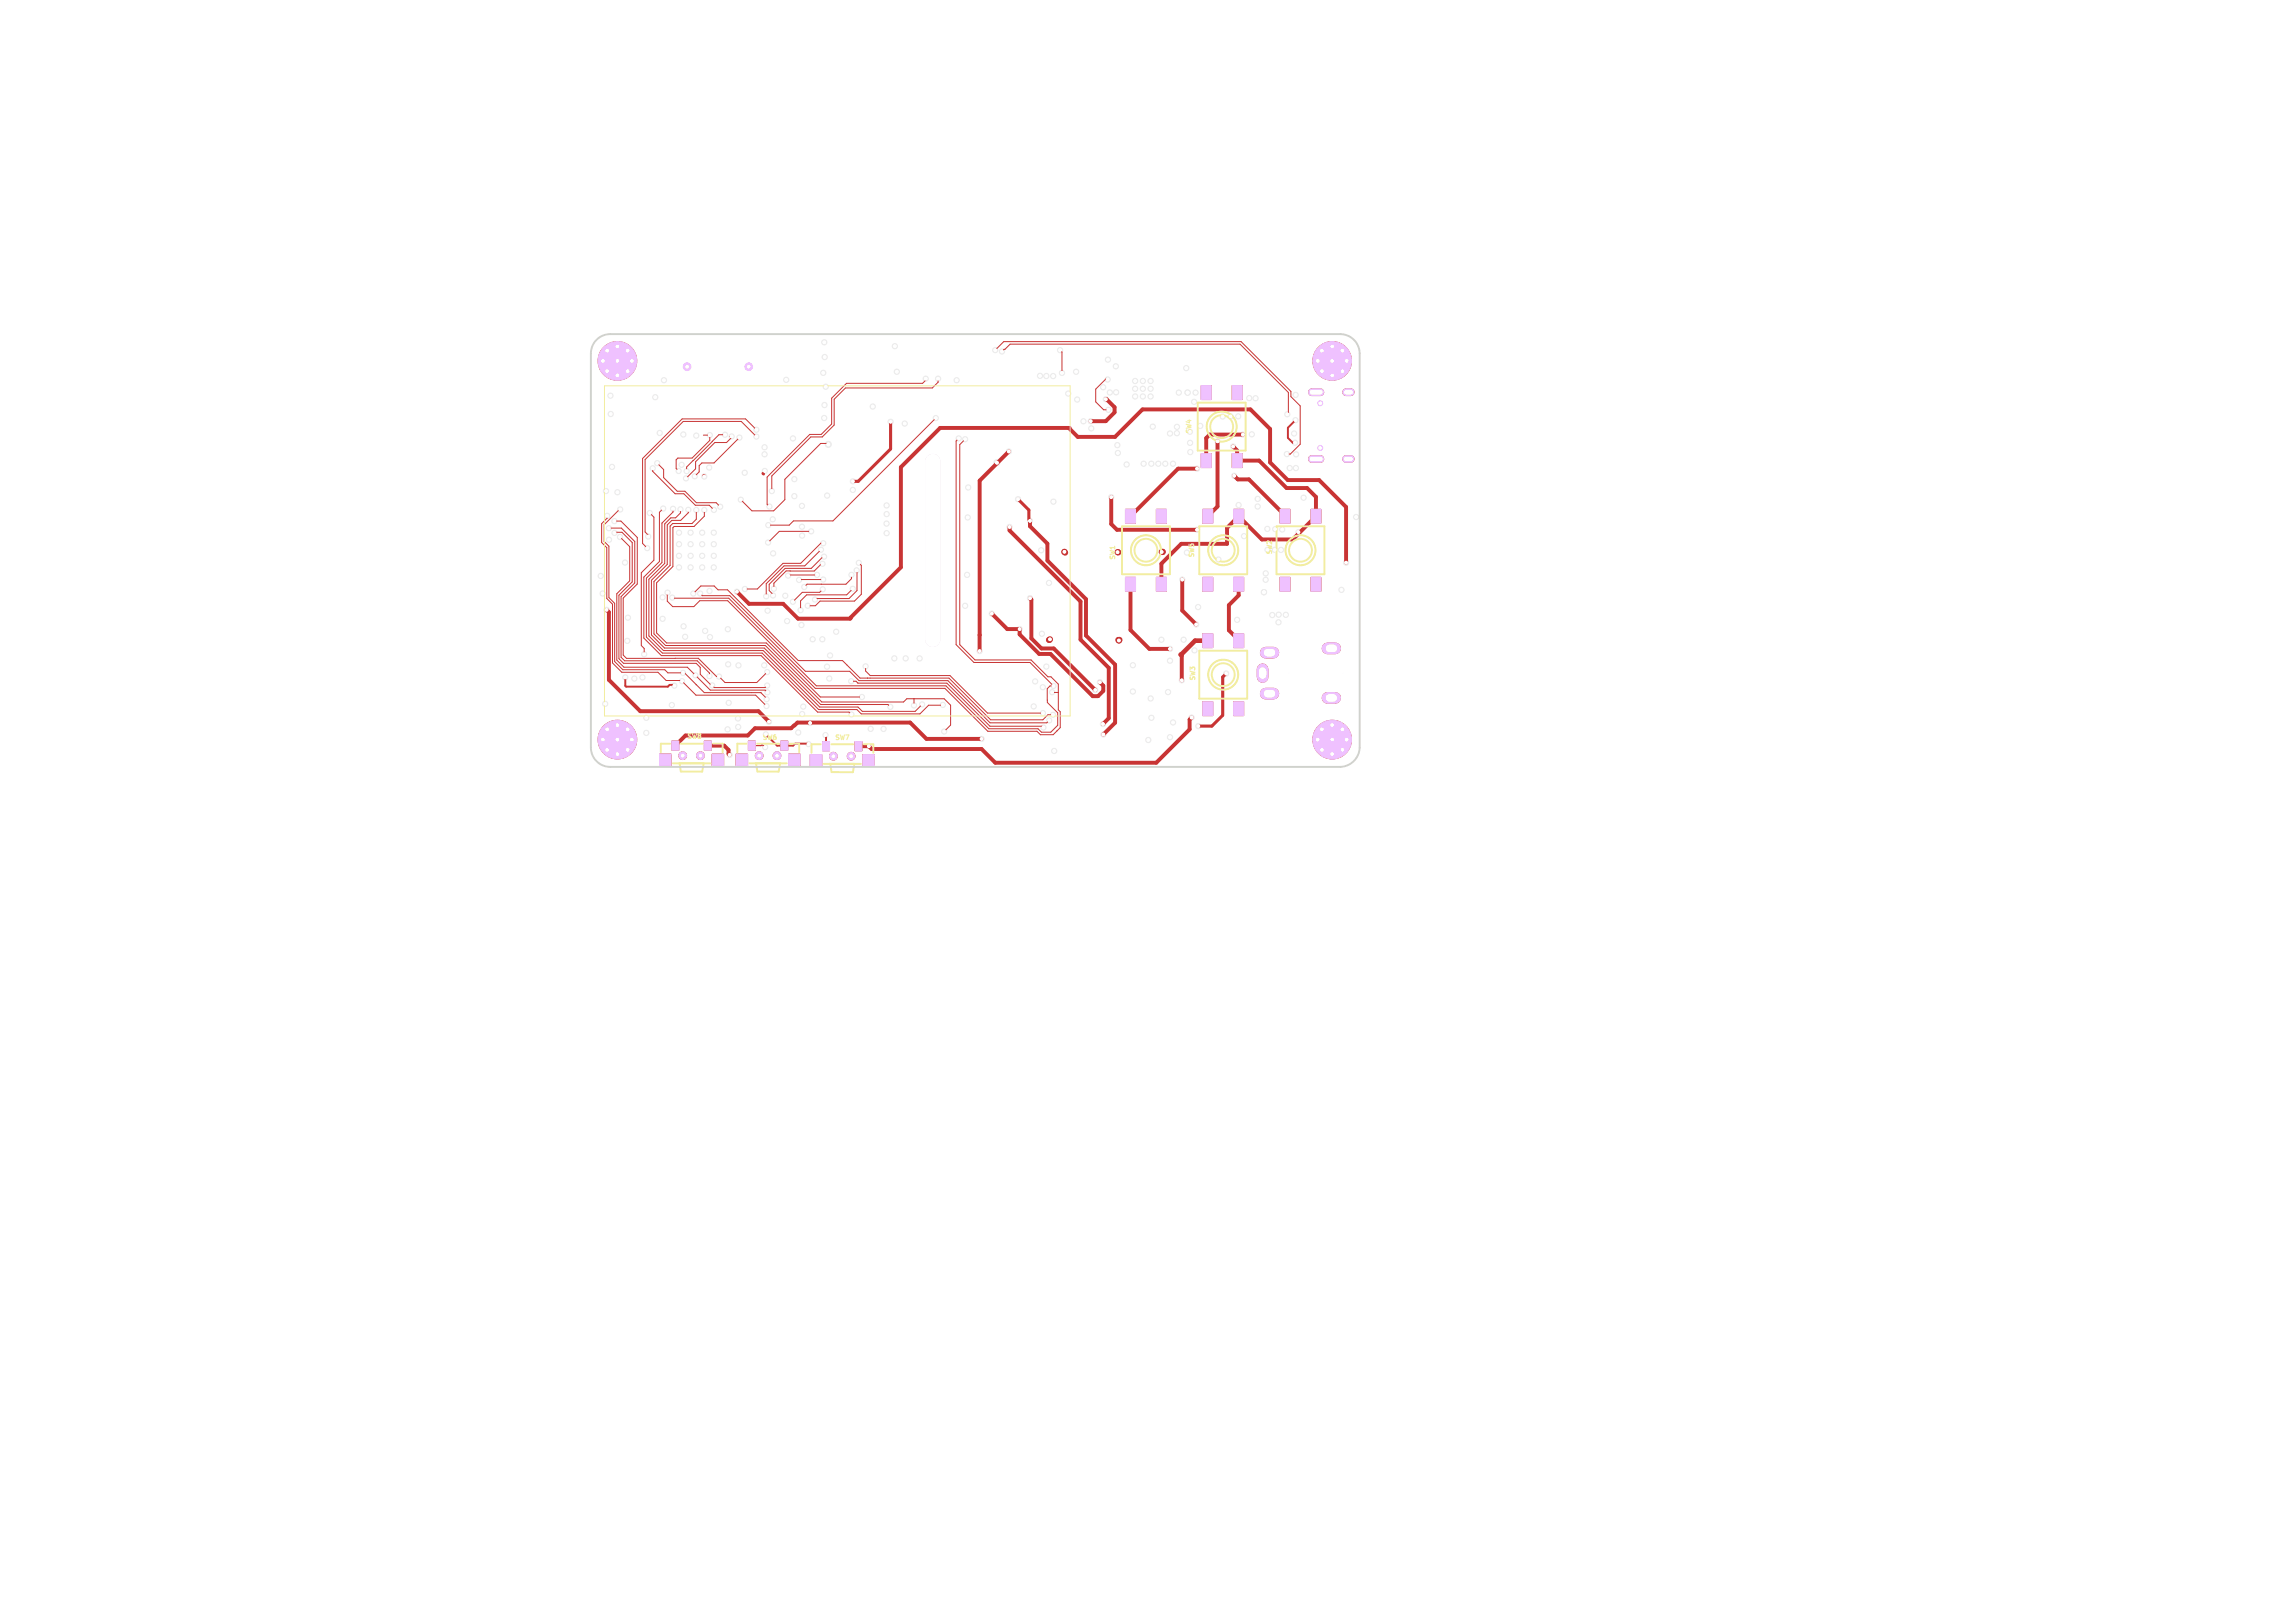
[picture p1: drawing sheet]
<svg xmlns="http://www.w3.org/2000/svg" width="297mm" height="210mm" viewBox="0 0 297 210" stroke-linecap="round" stroke-linejoin="round" font-family="sans-serif">
<defs><g id="words">
<g font-size=".8" fill="#fff">
<text x="154.3" y="56.2" transform="rotate(-90 154.3 56.2)">SW4</text>
<text x="164.8" y="71.8" transform="rotate(-90 164.8 71.8)">SW2</text>
</g>
<g font-size=".8" fill="#f2eda1">
<text x="144.5" y="72.5" transform="rotate(-90 144.5 72.5)">SW1</text>
<text x="154.7" y="72.2" transform="rotate(-90 154.7 72.2)">SW5</text>
<text x="154.8" y="88.2" transform="rotate(-90 154.8 88.2)">SW3</text>
<text x="88.8" y="95.8">SW8</text>
<text x="98.6" y="95.9">SW6</text>
<text x="108" y="95.9">SW7</text>
</g>
</g></defs>
<g fill="#c83434" stroke="#c83434" stroke-width=".13">
<path d="M110.7 96h.8v1.2h-.8z"/>
<path d="M106.4 96h1v1.2h-1z"/>
<path d="M111.7 97.6h1.4v1.5h-1.4z"/>
<path d="M104.8 97.6h1.6v1.5h-1.6z"/>
<path d="M145.6 74.7h1.3v1.8h-1.3z"/>
<path d="M145.6 65.9h1.3v1.8h-1.3z"/>
<path d="M149.6 74.7h1.3v1.8h-1.3z"/>
<path d="M149.6 65.9h1.3v1.8h-1.3z"/>
<path d="M101.1 95.9h.9v1.2h-.9z"/>
<path d="M96.8 95.9h1v1.2h-1z"/>
<path d="M102.1 97.6h1.4v1.5h-1.4z"/>
<path d="M95.2 97.6h1.6v1.5h-1.6z"/>
<path d="M155.6 90.8h1.3v1.8h-1.3z"/>
<path d="M155.6 82h1.3v1.8h-1.3z"/>
<path d="M159.6 90.8h1.3v1.8h-1.3z"/>
<path d="M159.6 82h1.3v1.8h-1.3z"/>
<path d="M165.6 74.7h1.3v1.8h-1.3z"/>
<path d="M165.6 65.9h1.3v1.8h-1.3z"/>
<path d="M169.6 74.7h1.3v1.8h-1.3z"/>
<path d="M169.6 65.9h1.3v1.8h-1.3z"/>
<path d="M91.1 95.9h1v1.2h-1z"/>
<path d="M87 95.9h.8v1.2h-.8z"/>
<path d="M92.1 97.6h1.6v1.5h-1.6z"/>
<path d="M85.4 97.6h1.4v1.5h-1.4z"/>
<path d="M155.5 58.7h1.3v1.8h-1.3z"/>
<path d="M155.5 49.9h1.3v1.8h-1.3z"/>
<path d="M159.5 58.7h1.2v1.8h-1.2z"/>
<path d="M159.5 49.9h1.2v1.8h-1.2z"/>
<path d="M155.6 74.7h1.3v1.8h-1.3z"/>
<path d="M155.6 65.9h1.3v1.8h-1.3z"/>
<path d="M159.6 74.7h1.3v1.8h-1.3z"/>
<path d="M159.6 65.9h1.3v1.8h-1.3z"/>
<circle cx="110.1" cy="97.9" r=".5"/>
<circle cx="107.8" cy="97.9" r=".5"/>
<circle cx="100.6" cy="97.8" r=".5"/>
<circle cx="98.3" cy="97.8" r=".5"/>
<circle cx="170.5" cy="46.7" r=".4"/>
<circle cx="171.1" cy="45.4" r=".4"/>
<circle cx="171.1" cy="48" r=".4"/>
<circle cx="172.4" cy="44.8" r=".4"/>
<circle cx="172.4" cy="46.7" r="2.5"/>
<circle cx="172.4" cy="48.6" r=".4"/>
<circle cx="173.7" cy="45.4" r=".4"/>
<circle cx="173.7" cy="48" r=".4"/>
<circle cx="174.3" cy="46.7" r=".4"/>
<circle cx="78" cy="46.7" r=".4"/>
<circle cx="78.6" cy="45.4" r=".4"/>
<circle cx="78.6" cy="48" r=".4"/>
<circle cx="79.9" cy="44.8" r=".4"/>
<circle cx="79.9" cy="46.7" r="2.5"/>
<circle cx="79.9" cy="48.6" r=".4"/>
<circle cx="81.2" cy="45.4" r=".4"/>
<circle cx="81.2" cy="48" r=".4"/>
<circle cx="81.8" cy="46.7" r=".4"/>
<circle cx="78" cy="95.7" r=".4"/>
<circle cx="78.6" cy="94.4" r=".4"/>
<circle cx="78.6" cy="97" r=".4"/>
<circle cx="79.9" cy="93.8" r=".4"/>
<circle cx="79.9" cy="95.7" r="2.5"/>
<circle cx="79.9" cy="97.6" r=".4"/>
<circle cx="81.2" cy="94.4" r=".4"/>
<circle cx="81.2" cy="97" r=".4"/>
<circle cx="81.8" cy="95.7" r=".4"/>
<circle cx="90.6" cy="97.8" r=".5"/>
<circle cx="88.3" cy="97.8" r=".5"/>
<circle cx="170.5" cy="95.7" r=".4"/>
<circle cx="171.1" cy="94.4" r=".4"/>
<circle cx="171.1" cy="97" r=".4"/>
<circle cx="172.4" cy="93.8" r=".4"/>
<circle cx="172.4" cy="95.7" r="2.5"/>
<circle cx="172.4" cy="97.6" r=".4"/>
<circle cx="173.7" cy="94.4" r=".4"/>
<circle cx="173.7" cy="97" r=".4"/>
<circle cx="174.3" cy="95.7" r=".4"/>
</g>
<path d="M163.4 86.6v1M163.8 84.4h1M163.8 89.7h1M171.8 90.3h1M171.8 83.9h1" fill="none" stroke="#c83434" stroke-width="1.5"/>
<path d="M169.8 50.7h1.1M169.8 59.4h1.1M174.2 50.7h.6M174.2 59.4h.6" fill="none" stroke="#c83434" stroke-width="1"/>
<g fill="#ececec" stroke="#ececec" stroke-width=".13">
<circle cx="134" cy="88.2" r=".34"/>
<circle cx="107" cy="64.1" r=".34"/>
<circle cx="94.3" cy="90.9" r=".34"/>
<circle cx="84.8" cy="51.4" r=".34"/>
<circle cx="154.7" cy="50.8" r=".34"/>
<circle cx="83.6" cy="92.9" r=".34"/>
<circle cx="152.6" cy="50.8" r=".34"/>
<circle cx="103.7" cy="80.9" r=".34"/>
<circle cx="139.3" cy="48.1" r=".34"/>
<circle cx="102.8" cy="64.2" r=".34"/>
<circle cx="112.9" cy="52.6" r=".34"/>
<circle cx="94.2" cy="81.4" r=".34"/>
<circle cx="91.8" cy="60.5" r=".34"/>
<circle cx="96.4" cy="61.2" r=".34"/>
<circle cx="101.9" cy="80.4" r=".34"/>
<circle cx="119" cy="85.2" r=".34"/>
<circle cx="153.7" cy="50.8" r=".34"/>
<circle cx="115.7" cy="85.2" r=".34"/>
<circle cx="110.4" cy="63.4" r=".34"/>
<circle cx="88.5" cy="81" r=".34"/>
<circle cx="79.9" cy="63.7" r=".34"/>
<circle cx="136.4" cy="97.2" r=".34"/>
<circle cx="154.5" cy="52" r=".34"/>
<circle cx="103.8" cy="92.4" r=".34"/>
<circle cx="151.8" cy="93.5" r=".34"/>
<circle cx="87.9" cy="70.4" r=".34"/>
<circle cx="117.1" cy="54.8" r=".34"/>
<circle cx="90.9" cy="68.9" r=".34"/>
<circle cx="95.5" cy="94.1" r=".34"/>
<circle cx="98.9" cy="58.8" r=".34"/>
<circle cx="103.3" cy="94.8" r=".34"/>
<circle cx="79" cy="53.6" r=".34"/>
<circle cx="79.2" cy="60.4" r=".34"/>
<circle cx="148.9" cy="49.3" r=".34"/>
<circle cx="164" cy="71.1" r=".34"/>
<circle cx="83.6" cy="94.8" r=".34"/>
<circle cx="78.8" cy="69.8" r=".34"/>
<circle cx="81.2" cy="82.9" r=".34"/>
<circle cx="88.2" cy="60.1" r=".34"/>
<circle cx="163.6" cy="76.6" r=".34"/>
<circle cx="148.9" cy="50.3" r=".34"/>
<circle cx="94.2" cy="94.4" r=".34"/>
<circle cx="167.7" cy="58.8" r=".34"/>
<circle cx="114.7" cy="69" r=".34"/>
<circle cx="135" cy="88.9" r=".34"/>
<circle cx="90.9" cy="73.4" r=".34"/>
<circle cx="151.4" cy="85.5" r=".34"/>
<circle cx="154" cy="57.3" r=".34"/>
<circle cx="98.9" cy="57.9" r=".34"/>
<circle cx="138.2" cy="50.9" r=".34"/>
<circle cx="173.6" cy="76.3" r=".34"/>
<circle cx="83.1" cy="87.7" r=".34"/>
<circle cx="175.5" cy="66.9" r=".34"/>
<circle cx="106.7" cy="44.3" r=".34"/>
<circle cx="114.7" cy="66.5" r=".34"/>
<circle cx="150.8" cy="60" r=".34"/>
<circle cx="78" cy="76.8" r=".34"/>
<circle cx="137.8" cy="71.4" r=".34"/>
<circle cx="112.7" cy="94.3" r=".34"/>
<circle cx="106.7" cy="54.1" r=".34"/>
<circle cx="151.8" cy="60" r=".34"/>
<circle cx="114.7" cy="67.7" r=".34"/>
<circle cx="90.9" cy="70.4" r=".34"/>
<circle cx="167.7" cy="51.1" r=".34"/>
<circle cx="161.7" cy="51.5" r=".34"/>
<circle cx="162.5" cy="51.5" r=".34"/>
<circle cx="135.9" cy="82.7" r=".34"/>
<circle cx="165.9" cy="68.5" r=".34"/>
<circle cx="87.9" cy="71.9" r=".34"/>
<circle cx="135.8" cy="75.4" r=".34"/>
<circle cx="149" cy="60" r=".34"/>
<circle cx="148.9" cy="51.3" r=".34"/>
<circle cx="92.4" cy="73.4" r=".34"/>
<circle cx="92.4" cy="70.4" r=".34"/>
<circle cx="164" cy="68.4" r=".34"/>
<circle cx="116.1" cy="48.1" r=".34"/>
<circle cx="165" cy="71.1" r=".34"/>
<circle cx="146.9" cy="49.3" r=".34"/>
<circle cx="124.9" cy="78.4" r=".34"/>
<circle cx="165" cy="68.5" r=".34"/>
<circle cx="161" cy="69.4" r=".34"/>
<circle cx="105.2" cy="82.7" r=".34"/>
<circle cx="88.7" cy="82.4" r=".34"/>
<circle cx="106.9" cy="50" r=".34"/>
<circle cx="87.9" cy="68.9" r=".34"/>
<circle cx="146.9" cy="51.3" r=".34"/>
<circle cx="106.4" cy="82.7" r=".34"/>
<circle cx="114.3" cy="94.3" r=".34"/>
<circle cx="103.8" cy="69.3" r=".34"/>
<circle cx="90.9" cy="71.9" r=".34"/>
<circle cx="91.9" cy="82.4" r=".34"/>
<circle cx="79" cy="51.2" r=".34"/>
<circle cx="160.1" cy="80.2" r=".34"/>
<circle cx="123.8" cy="49.2" r=".34"/>
<circle cx="103.8" cy="65.5" r=".34"/>
<circle cx="102.6" cy="56.7" r=".34"/>
<circle cx="103.8" cy="68.2" r=".34"/>
<circle cx="77.7" cy="74.5" r=".34"/>
<circle cx="147.9" cy="51.3" r=".34"/>
<circle cx="92.4" cy="71.9" r=".34"/>
<circle cx="144.8" cy="82.9" r=".34"/>
<circle cx="155.3" cy="55.1" r=".34"/>
<circle cx="153.2" cy="82.8" r=".34"/>
<circle cx="168" cy="68.9" r=".34"/>
<circle cx="106.8" cy="95.1" r=".34"/>
<circle cx="146.9" cy="50.3" r=".34"/>
<circle cx="139.4" cy="51.7" r=".34"/>
<circle cx="78.4" cy="63.5" r=".34"/>
<circle cx="125.2" cy="67" r=".34"/>
<circle cx="99" cy="96.7" r=".34"/>
<circle cx="168.7" cy="64.4" r=".34"/>
<circle cx="106.7" cy="46.2" r=".34"/>
<circle cx="87.9" cy="73.4" r=".34"/>
<circle cx="108.2" cy="81.7" r=".34"/>
<circle cx="135.4" cy="86.2" r=".34"/>
<circle cx="89.4" cy="70.4" r=".34"/>
<circle cx="162" cy="56.2" r=".34"/>
<circle cx="86.9" cy="91.2" r=".34"/>
<circle cx="151.2" cy="89.6" r=".34"/>
<circle cx="150.3" cy="82.8" r=".34"/>
<circle cx="135.4" cy="48.7" r=".34"/>
<circle cx="149.9" cy="60" r=".34"/>
<circle cx="133.8" cy="91.4" r=".34"/>
<circle cx="153.6" cy="71.5" r=".34"/>
<circle cx="165.8" cy="71.2" r=".34"/>
<circle cx="159.6" cy="57.8" r=".34"/>
<circle cx="148" cy="60" r=".34"/>
<circle cx="147.9" cy="49.3" r=".34"/>
<circle cx="82.1" cy="87.8" r=".34"/>
<circle cx="143.4" cy="46.5" r=".34"/>
<circle cx="101.7" cy="49.1" r=".34"/>
<circle cx="106.5" cy="48.2" r=".34"/>
<circle cx="136.3" cy="64.9" r=".34"/>
<circle cx="94.2" cy="86" r=".34"/>
<circle cx="78.3" cy="91.1" r=".34"/>
<circle cx="85.9" cy="49.2" r=".34"/>
<circle cx="89.4" cy="73.4" r=".34"/>
<circle cx="115.8" cy="44.8" r=".34"/>
<circle cx="95.5" cy="93" r=".34"/>
<circle cx="147.9" cy="50.3" r=".34"/>
<circle cx="136.3" cy="48.7" r=".34"/>
<circle cx="151.4" cy="95.4" r=".34"/>
<circle cx="85.4" cy="56" r=".34"/>
<circle cx="101.6" cy="77.1" r=".34"/>
<circle cx="103.9" cy="91.4" r=".34"/>
<circle cx="114.7" cy="65.4" r=".34"/>
<circle cx="117.2" cy="85.2" r=".34"/>
<circle cx="134.6" cy="48.6" r=".34"/>
<circle cx="146.6" cy="89.5" r=".34"/>
<circle cx="150.3" cy="71.4" r=".34"/>
<circle cx="107.4" cy="84.8" r=".34"/>
<circle cx="94.4" cy="97.7" r=".34"/>
<circle cx="89.4" cy="68.9" r=".34"/>
<circle cx="85.7" cy="77.3" r=".34"/>
<circle cx="154" cy="58.5" r=".34"/>
<circle cx="106.7" cy="52.4" r=".34"/>
<circle cx="144.6" cy="71.4" r=".34"/>
<circle cx="102.8" cy="62" r=".34"/>
<circle cx="89.4" cy="71.9" r=".34"/>
<circle cx="92.4" cy="68.9" r=".34"/>
<circle cx="99.3" cy="79" r=".34"/>
<circle cx="85.7" cy="80.1" r=".34"/>
<circle cx="91.1" cy="61.7" r=".34"/>
<circle cx="84.5" cy="60.6" r=".34"/>
<circle cx="92.4" cy="66" r=".34"/>
<circle cx="85.1" cy="59.9" r=".34"/>
<circle cx="93.2" cy="65.6" r=".34"/>
<circle cx="159.3" cy="53.9" r=".34"/>
<circle cx="160.2" cy="53.9" r=".34"/>
<circle cx="167.5" cy="56.1" r=".34"/>
<circle cx="158.2" cy="53.9" r=".34"/>
<circle cx="142.8" cy="50.1" r=".34"/>
<circle cx="157.7" cy="72.4" r=".34"/>
<circle cx="148.6" cy="95.8" r=".34"/>
<circle cx="162.8" cy="65.5" r=".34"/>
<circle cx="134.8" cy="71.2" r=".34"/>
<circle cx="163.8" cy="74.2" r=".34"/>
<circle cx="149" cy="92.9" r=".34"/>
<circle cx="154.6" cy="84.2" r=".34"/>
<circle cx="146.6" cy="86.1" r=".34"/>
<circle cx="163.8" cy="75" r=".34"/>
<circle cx="134.8" cy="82" r=".34"/>
<circle cx="148.9" cy="90.4" r=".34"/>
<circle cx="162.8" cy="64.6" r=".34"/>
<circle cx="164.7" cy="79.6" r=".34"/>
<circle cx="165.5" cy="80.5" r=".34"/>
<circle cx="166.4" cy="79.6" r=".34"/>
<circle cx="165.5" cy="79.5" r=".34"/>
<circle cx="125.2" cy="74.4" r=".34"/>
<circle cx="160.3" cy="65.3" r=".34"/>
<circle cx="155" cy="78.6" r=".34"/>
<circle cx="125.3" cy="63.1" r=".34"/>
<circle cx="141.2" cy="55.4" r=".34"/>
<circle cx="143.1" cy="51.7" r=".34"/>
<circle cx="140.2" cy="54.5" r=".34"/>
<circle cx="141.2" cy="54.5" r=".34"/>
<circle cx="99.4" cy="70.2" r=".34"/>
<circle cx="105" cy="68.8" r=".34"/>
<circle cx="166.9" cy="60.6" r=".34"/>
<circle cx="153.5" cy="47.6" r=".34"/>
<circle cx="149.2" cy="55.2" r=".34"/>
<circle cx="143.6" cy="50.8" r=".34"/>
<circle cx="167.7" cy="60.6" r=".34"/>
<circle cx="151.4" cy="56.1" r=".34"/>
<circle cx="152.3" cy="55.2" r=".34"/>
<circle cx="144.4" cy="50.8" r=".34"/>
<circle cx="152.3" cy="56.1" r=".34"/>
<circle cx="88.4" cy="56.2" r=".34"/>
<circle cx="90.1" cy="56.4" r=".34"/>
<circle cx="91.9" cy="56.3" r=".34"/>
<circle cx="87.8" cy="60.9" r=".34"/>
<circle cx="93.8" cy="56.3" r=".34"/>
<circle cx="88.9" cy="61" r=".34"/>
<circle cx="88.8" cy="61.9" r=".34"/>
<circle cx="94.7" cy="56.5" r=".34"/>
<circle cx="89.9" cy="61.6" r=".34"/>
<circle cx="95.7" cy="56.6" r=".34"/>
<circle cx="155.1" cy="94" r=".34"/>
<circle cx="158.7" cy="87.2" r=".34"/>
<circle cx="126.8" cy="84.2" r=".34"/>
<circle cx="129" cy="59.9" r=".4"/>
<circle cx="130.6" cy="58.4" r=".34"/>
<circle cx="127" cy="95.6" r=".34"/>
<circle cx="104.8" cy="93.5" r=".34"/>
<circle cx="103.6" cy="78.9" r=".34"/>
<circle cx="110.4" cy="76.2" r=".34"/>
<circle cx="106.5" cy="76.3" r=".34"/>
<circle cx="102.6" cy="77.9" r=".34"/>
<circle cx="103.4" cy="75" r=".34"/>
<circle cx="106.5" cy="75" r=".34"/>
<circle cx="102" cy="74.5" r=".34"/>
<circle cx="105.7" cy="74.4" r=".34"/>
<circle cx="110.2" cy="74.4" r=".34"/>
<circle cx="104.1" cy="76" r=".34"/>
<circle cx="110.9" cy="73.8" r=".34"/>
<circle cx="105.5" cy="77.6" r=".34"/>
<circle cx="104.5" cy="78.4" r=".34"/>
<circle cx="111.1" cy="72.8" r=".34"/>
<circle cx="106.4" cy="73" r=".34"/>
<circle cx="100.1" cy="76.2" r=".34"/>
<circle cx="100" cy="77" r=".34"/>
<circle cx="106.6" cy="72" r=".34"/>
<circle cx="106.2" cy="71.1" r=".34"/>
<circle cx="99.2" cy="77.2" r=".34"/>
<circle cx="106.5" cy="70.3" r=".34"/>
<circle cx="96.4" cy="76.2" r=".34"/>
<circle cx="167.6" cy="57.3" r=".34"/>
<circle cx="167.6" cy="54.4" r=".34"/>
<circle cx="99.4" cy="68" r=".34"/>
<circle cx="121.1" cy="54.1" r=".34"/>
<circle cx="78.5" cy="78.9" r=".34"/>
<circle cx="99.5" cy="93.4" r=".34"/>
<circle cx="99.1" cy="95" r=".34"/>
<circle cx="104.6" cy="96.3" r=".34"/>
<circle cx="122.2" cy="94.6" r=".34"/>
<circle cx="118.3" cy="91.3" r=".34"/>
<circle cx="90.1" cy="66" r=".34"/>
<circle cx="112.4" cy="96.6" r=".34"/>
<circle cx="154.2" cy="92.9" r=".34"/>
<circle cx="152.9" cy="88" r=".34"/>
<circle cx="154.9" cy="60.6" r=".34"/>
<circle cx="151.4" cy="84" r=".34"/>
<circle cx="157.6" cy="57.1" r=".34"/>
<circle cx="159.7" cy="61.6" r=".34"/>
<circle cx="128.8" cy="45.3" r=".34"/>
<circle cx="97.9" cy="55.6" r=".34"/>
<circle cx="83.8" cy="70.9" r=".34"/>
<circle cx="166.5" cy="58.8" r=".34"/>
<circle cx="97.9" cy="56.5" r=".34"/>
<circle cx="83.9" cy="69.4" r=".34"/>
<circle cx="129.7" cy="45.5" r=".34"/>
<circle cx="166.6" cy="53.6" r=".34"/>
<circle cx="142.7" cy="93.7" r=".34"/>
<circle cx="130.6" cy="68.2" r=".34"/>
<circle cx="131.9" cy="81.4" r=".34"/>
<circle cx="142.3" cy="88.3" r=".34"/>
<circle cx="128.3" cy="79.4" r=".34"/>
<circle cx="133.3" cy="77.4" r=".34"/>
<circle cx="141.7" cy="89.3" r=".34"/>
<circle cx="142.8" cy="95" r=".34"/>
<circle cx="131.8" cy="64.6" r=".34"/>
<circle cx="133.3" cy="67.4" r=".34"/>
<circle cx="154.9" cy="68.6" r=".34"/>
<circle cx="143.8" cy="64.3" r=".34"/>
<circle cx="153" cy="75" r=".34"/>
<circle cx="154.8" cy="80.8" r=".34"/>
<circle cx="137.4" cy="48.3" r=".34"/>
<circle cx="137.2" cy="45.3" r=".34"/>
<circle cx="124.1" cy="56.7" r=".34"/>
<circle cx="136.3" cy="88.8" r=".34"/>
<circle cx="87" cy="77.3" r=".34"/>
<circle cx="144.4" cy="47.4" r=".34"/>
<circle cx="136.2" cy="89.6" r=".34"/>
<circle cx="86.4" cy="76.7" r=".34"/>
<circle cx="124.9" cy="56.8" r=".34"/>
<circle cx="174.2" cy="72.8" r=".34"/>
<circle cx="95.4" cy="76.6" r=".34"/>
<circle cx="121.4" cy="49" r=".34"/>
<circle cx="99.9" cy="63.5" r=".34"/>
<circle cx="119.8" cy="49" r=".34"/>
<circle cx="99.6" cy="65.5" r=".34"/>
<circle cx="89.1" cy="66" r=".34"/>
<circle cx="115.2" cy="91.5" r=".34"/>
<circle cx="135" cy="92.3" r=".34"/>
<circle cx="112" cy="86.2" r=".34"/>
<circle cx="85.8" cy="65.8" r=".34"/>
<circle cx="110.2" cy="92.4" r=".34"/>
<circle cx="87.1" cy="65.8" r=".34"/>
<circle cx="122" cy="91.2" r=".34"/>
<circle cx="111.5" cy="90.2" r=".34"/>
<circle cx="91.2" cy="66" r=".34"/>
<circle cx="110.2" cy="88.1" r=".34"/>
<circle cx="135" cy="94.1" r=".34"/>
<circle cx="91.8" cy="76.5" r=".34"/>
<circle cx="136.3" cy="92.5" r=".34"/>
<circle cx="89.7" cy="76.8" r=".34"/>
<circle cx="135.8" cy="93.2" r=".34"/>
<circle cx="90.6" cy="76.8" r=".34"/>
<circle cx="143.3" cy="49.1" r=".34"/>
<circle cx="143.4" cy="53" r=".34"/>
<circle cx="100" cy="67.2" r=".34"/>
<circle cx="99" cy="60.9" r=".34"/>
<circle cx="81.3" cy="79.9" r=".34"/>
<circle cx="145.8" cy="60.1" r=".34"/>
<circle cx="144.6" cy="57.6" r=".34"/>
<circle cx="91.3" cy="81.6" r=".34"/>
<circle cx="80.9" cy="72.8" r=".34"/>
<circle cx="100.1" cy="71.6" r=".34"/>
<circle cx="144.7" cy="58.6" r=".34"/>
<circle cx="88.1" cy="65.9" r=".34"/>
<circle cx="119.3" cy="91.1" r=".34"/>
<circle cx="95.9" cy="64.7" r=".34"/>
<circle cx="107.2" cy="57.5" r=".4"/>
<circle cx="80.9" cy="87.7" r=".34"/>
<circle cx="87.3" cy="88.7" r=".34"/>
<circle cx="107.3" cy="87.8" r=".34"/>
<circle cx="98.9" cy="86.1" r=".34"/>
<circle cx="90" cy="87.4" r=".34"/>
<circle cx="80.2" cy="69.5" r=".34"/>
<circle cx="99.3" cy="89.6" r=".34"/>
<circle cx="92.2" cy="88.7" r=".34"/>
<circle cx="79.5" cy="69" r=".34"/>
<circle cx="99.3" cy="88.7" r=".34"/>
<circle cx="78.8" cy="68.3" r=".34"/>
<circle cx="91.8" cy="87.5" r=".34"/>
<circle cx="79.5" cy="67.4" r=".34"/>
<circle cx="93.1" cy="87.5" r=".34"/>
<circle cx="99.3" cy="87" r=".34"/>
<circle cx="88.4" cy="87.1" r=".34"/>
<circle cx="99.2" cy="90.5" r=".34"/>
<circle cx="80.3" cy="65.9" r=".34"/>
<circle cx="78.6" cy="66.7" r=".34"/>
<circle cx="88.3" cy="88.1" r=".34"/>
<circle cx="99.2" cy="91.4" r=".34"/>
<circle cx="95.6" cy="86.1" r=".34"/>
<circle cx="107" cy="86.3" r=".34"/>
<circle cx="115.3" cy="54.6" r=".34"/>
<circle cx="110.4" cy="62.3" r=".34"/>
<circle cx="160.8" cy="56.2" r=".34"/>
<circle cx="83.4" cy="84.7" r=".34"/>
<circle cx="84.1" cy="66.4" r=".34"/>
</g>
<g fill="none" stroke="#c83434" stroke-width=".51">
<path d="M130.6 58.4l-3.8 3.8v22M138.3 55.4l1.2 1.1h4.8l3.6-3.5h13.9l2.6 2.5v4.3l2.3 2.3h4l3.5 3.5v7.2M138.4 55.4h-16.7l-5.1 5.1v12.9l-6.6 6.7h-6.7l-1.9-2h-4.5l-1.5-1.5M143.1 51.7h.1l1 1v.7l-1.1 1.1h-1.9M157.6 57.1v8.4l-1.3 1.3M159.6 57.8l.5 .5v1.3h2.8l3.6 3.5h2.7l1.1 1.2v2.5l-3 3h-4l-3-3-1.5 1.5v2.1h-5.9l-2.6 2.5v2.7M160.8 56.2h-4.2l-.5 .5v2.9M78.5 78.9l.3 .3v8.8l4.1 4h15.3l1.3 1.4M128.4 79.4l1.9 2h1.6v.7l2.6 2.5h1.4l5.5 5.5h.7l.7-.7v-.7l-.5-.4M130.6 68.2v.4l9.2 9.2v5l3.7 3.6v6.5l-.8 .8M133.3 67.4v.7l2.2 2.2v2.2l5 5v4.7l3.8 3.8v7.5l-1.5 1.5M133.3 77.4l.2 .2v5l1.3 1.3h1.6l5.3 5.4"/>
<path d="M143.8 64.3v3.5l.8 .8h10.3M146.3 75.6v5.9l2.4 2.5h2.7M153 75v4l1.8 1.8M154.9 60.6h-2.4l-6.2 6.2M159.7 61.6l.5 .4h1.4l4.7 4.7v.1M160.3 75.6v1.4l-1.3 1.3v3.3l1.3 1.3M91.6 96.5h2.1l.6 .5v.5l.1 .2M102.8 93.9l-.4 .3h-4.7l-.9 1h-8.1l-1.3 1.3M102.8 93.9l.4-.4h14.6l2.1 2.1h7.1M152.8 84.7l.1 .2v3.1M154.2 92.9l-.2 .2v1.3l-4.4 4.3h-20.8l-1.8-1.8h-14.2l-.4-.3h-1.3v-.4"/>
</g>
<g fill="none" stroke="#c83434" stroke-width=".13">
<path d="M85.1 59.9l.8 .9v1l1.7 1.8h1l1.5 1.4h2.6l.5 .6M89.7 59.6h.1M91 56.3h.9v.7l-2.3 2.3h-1.9l-.2 .2v1.1l.3 .3M92.2 57.1h.1M93.8 56.3h-.8l-4.1 4.1v.6M94.5 56.5h.2v.1l-.7 .7h-1.5l-2.5 2.5v.9l-1.2 1.2M95.7 56.6l-3.3 3.3h-1.6l-.3 .4v.8l-.6 .5M97.7 55.6h.2l-1.4-1.4h-8.2l-5.1 5.1v11l.6 .6M97.9 56.5l-2-2h-7.5l-4.9 5v9.3l.4 .4v.2M107.2 57.5l-.1-.1h-.9l-4.6 4.6v2.7l-1.5 1.4h-2.8l-1.4-1.4M119.8 49v.2l-.4 .4h-9.9l-1.9 1.9v3.4l-1.3 1.3h-1.5l-5.5 5.5v3.5l.3 .3M121.1 54.1l-13.3 13.3h-5.1l-.6 .6h-2.7"/>
<path d="M121.4 49v.5l-.7 .7h-11.3l-1.4 1.5v3.3l-1.6 1.5h-1.5l-5 5.1v1.9M124.1 56.7l-.4 .4v26.3l2.3 2.3h7.3l3 3.1h-.4l-.4 .3v1.8l1.4 1.3v1.6l-.9 .9h-1.2l-.5-.4h-6.3l-5.6-5.6h-16.8l-11.3-11.3h-7.2l-.1-.1M124.9 56.8l-.7 .7v25.9l2 2h7.2l2.2 2.2h.4l1 .9v3.4l.2 .2v2.1l-.9 .9h-1.7l-.4-.5h-6.4l-5.5-5.5h-16.8l-11.3-11.4h-3.6l-.8 .8h-2.7l-.7-.7v-1.1M128.8 45.3l1.1-1.1h30.7l6.5 6.4v.7l1.2 1.2v5l-1.3 1.3h-.5M129.7 45.5l1-1h29.8l6.2 6.3v2.7l-.1 .1M137.2 45.3l.2 .3v2.7M143.3 49.1l-.1-.1-1.4 1.3v1.7l1 1h.6M78.6 66.7v.3l-.7 .8v2.4l.6 .7v6.5l.8 .8v7.6l1.2 1.2h4.6l1.1 1.1h2l1.9 1.9h7.7l1.4 1.4M78.8 68.3h1.6l1.7 1.8v5.3l-1.7 1.8v7.8l.4 .5h9.4l1.6 1.6v.4M79.5 67.4h.9l2.1 2.1v6.1l-1.8 1.8v7.4l.4 .4h9.3l2.3 2.3h.4l.7 .8h4.1l1.4-1.3M79.5 69l.1-.1h.9l1.3 1.3v5.1l-1.7 1.7v8.2l.6 .6h9.4l.5 .6v.9l1.8 1.7h6.6l.3-.3M80.2 69.5l1.3 1.2v4.5l-1.7 1.6v8.6l.9 .9h8.3l2.9 3h7.1l.3 .3"/>
<path d="M80.3 65.9h-.1l-2 2v2.2l.6 .6v6.6l.7 .8v7.5l1.1 1.1h5.4l.4 .4h2.2l2.5 2.5h7.4M84.1 66.4l.5 .5v5.6l-1.6 1.6v9.4l.4 .4v.8M84.5 60.6v.4l2.9 2.9h1.1l1.5 1.5h1.8l.6 .6M85.8 65.8l-.5 .5v6.4l-2 2v7.9l2.3 2.2h12.9l7.3 7.3h4.1l.3 .3M87.1 65.8v.4l-1.4 1.5v5.1l-2.1 2v7.6l2.1 2.1h12.9l7.3 7.3h5l.6 .6h7.6l1.1-1.1 1.8-.1M88.1 65.9v.5l-.7 .6h-.6l-.8 .8v5.1l-2 2v7.4l1.9 1.9h12.9M89.1 66v.3l-1 1h-1.2l-.5 .6v5.1l-2.1 2.1v7.1l1.7 1.7h12.9l7.3 7.3h8.7l.3 .3M89.7 76.8l1-1h1.7l.5 .5h1.2l9.2 9.2h5.7l2.3 2.2h11.5l5.4 5.4h6.8l.6-.6h.7M90.1 66v1.2l-.5 .5h-2.5l-.4 .4v5.1l-2.1 2v6.8l1.5 1.5h12.9l7.3 7.3h10.6l.5-.4h4.8l.8 .9v2.5l-.8 .8M90.6 76.8l.3 .3h3.5l9.8 9.8h5.8l1.2 1.2h11.5l5.4 5.4h7.4l.3-.3M91.2 66v.8l-1.4 1.3h-2.6l-.1 .2v5l-2.1 2.1v6.5l1.3 1.3h12.9l7 7h5.3M93.2 65.5h.1"/>
<path d="M105 68.8h-4.2l-1.4 1.4M105.7 74.4h-3.6l-.1 .1M106.2 71.1l-2 2.1h-2.7l-2.3 2.3v1.7M106.4 73h-.1l-.9 .9h-3.7l-1.6 1.6v.7M106.5 76.3l-.4 .3h-2.3l-1.2 1.3M106.5 75h-3.1M106.5 70.3h-.3l-2.6 2.6h-2.3l-3.3 3.3h-1.6M106.6 72h-.1l-1.5 1.5h-3.4l-2.1 2.1v.8l.5 .5v.1M110.2 74.4v.5l-.7 .7h-5.1l-.3 .4M110.4 76.2l-.8 .8h-5.2l-.8 .8v1.1M110.9 73.8v2.6l-1 1h-4.3l-.1 .2M111.1 72.8l.4 .4v3.7l-.9 .9h-4.5l-.6 .6h-1"/>
<path d="M133.2 67.3l.1 .1M87.4 85.2h.1M90.1 88.6h.1M97.3 96.5h1.5l.2 .2M98.5 89.6l.7 .8v.1M98.7 96.2l-.2 .3M98.8 84.2l7.3 7.3h4.9l.6 .5h6.8l.9-.9M110.2 88.1h.6l.2 .3h11.5l5.6 5.6h6.8l.1 .1M111.2 91.2h.1M112 86.2v.6l.6 .6h10.3l4.9 4.9h7.2M112.3 87.7h.1M118.3 90.4v.9"/>
<path d="M118.3 90.4h.1M135.5 90.6h.1M136.2 89.6h.8"/>
</g>
<path d="M137.8 71.4v.1M150.5 71.4h-.2M135.9 82.7l-.1 .1M144.7 82.8l.1 .1 .1-.1" fill="none" stroke="#c83434" stroke-width=".8"/>
<path d="M167.6 54.4l-.9 .9v1.4l.6 .6h.3M80.9 87.7v1l.1 .1h5.4l.3-.2h.6v.1M99.1 95l1.5 1.5h2l.3-.3 1.7 .1M101.5 96.1v.4M106.8 95.1l.1 .1v1.4" fill="none" stroke="#c83434" stroke-width=".25"/>
<path d="M115.3 54.6v3.5l-4.2 4.2h-.7M91.1 61.5v.2M98.7 61.3h.1M131.8 64.6l1.4 1.4v1.3M158.7 87.2l-.5 .4v5l-1.4 1.4h-1.7" fill="none" stroke="#c83434" stroke-width=".4"/>
<path d="M146.3 66.2v.6M150.3 66.2v.6M156 91.4l.3 .3M156.3 82.9h-1.6l-1.9 1.8" fill="none" stroke="#c83434" stroke-width=".6"/>
<g fill="#fff" stroke="#fff" stroke-width=".13">
<circle cx="134" cy="88.2" r=".17"/>
<circle cx="107" cy="64.1" r=".17"/>
<circle cx="94.3" cy="90.9" r=".17"/>
<circle cx="84.8" cy="51.4" r=".17"/>
<circle cx="154.7" cy="50.8" r=".17"/>
<circle cx="83.6" cy="92.9" r=".17"/>
<circle cx="152.6" cy="50.8" r=".17"/>
<circle cx="103.7" cy="80.9" r=".17"/>
<circle cx="139.3" cy="48.1" r=".17"/>
<circle cx="102.8" cy="64.2" r=".17"/>
<circle cx="112.9" cy="52.6" r=".17"/>
<circle cx="94.2" cy="81.4" r=".17"/>
<circle cx="91.8" cy="60.5" r=".17"/>
<circle cx="96.4" cy="61.2" r=".17"/>
<circle cx="101.9" cy="80.4" r=".17"/>
<circle cx="119" cy="85.2" r=".17"/>
<circle cx="153.7" cy="50.8" r=".17"/>
<circle cx="115.7" cy="85.2" r=".17"/>
<circle cx="110.4" cy="63.4" r=".17"/>
<circle cx="88.5" cy="81" r=".17"/>
<circle cx="79.9" cy="63.7" r=".17"/>
<circle cx="136.4" cy="97.2" r=".17"/>
<circle cx="154.5" cy="52" r=".17"/>
<circle cx="103.8" cy="92.4" r=".17"/>
<circle cx="151.8" cy="93.5" r=".17"/>
<circle cx="87.9" cy="70.4" r=".17"/>
<circle cx="117.1" cy="54.8" r=".17"/>
<circle cx="90.9" cy="68.9" r=".17"/>
<circle cx="95.5" cy="94.1" r=".17"/>
<circle cx="98.9" cy="58.8" r=".17"/>
<circle cx="103.3" cy="94.8" r=".17"/>
<circle cx="79" cy="53.6" r=".17"/>
<circle cx="79.2" cy="60.4" r=".17"/>
<circle cx="148.9" cy="49.3" r=".17"/>
<circle cx="83.6" cy="94.8" r=".17"/>
<circle cx="78.8" cy="69.8" r=".17"/>
<circle cx="81.2" cy="82.9" r=".17"/>
<circle cx="88.2" cy="60.1" r=".17"/>
<circle cx="163.6" cy="76.6" r=".17"/>
<circle cx="148.9" cy="50.3" r=".17"/>
<circle cx="94.2" cy="94.4" r=".17"/>
<circle cx="167.7" cy="58.8" r=".17"/>
<circle cx="114.7" cy="69" r=".17"/>
<circle cx="135" cy="88.9" r=".17"/>
<circle cx="90.9" cy="73.4" r=".17"/>
<circle cx="151.4" cy="85.5" r=".17"/>
<circle cx="154" cy="57.3" r=".17"/>
<circle cx="98.9" cy="57.9" r=".17"/>
<circle cx="138.2" cy="50.9" r=".17"/>
<circle cx="173.6" cy="76.3" r=".17"/>
<circle cx="83.1" cy="87.7" r=".17"/>
<circle cx="175.5" cy="66.9" r=".17"/>
<circle cx="106.7" cy="44.3" r=".17"/>
<circle cx="114.7" cy="66.5" r=".17"/>
<circle cx="150.8" cy="60" r=".17"/>
<circle cx="78" cy="76.8" r=".17"/>
<circle cx="137.8" cy="71.4" r=".17"/>
<circle cx="112.7" cy="94.3" r=".17"/>
<circle cx="106.7" cy="54.1" r=".17"/>
<circle cx="151.8" cy="60" r=".17"/>
<circle cx="114.7" cy="67.7" r=".17"/>
<circle cx="90.9" cy="70.4" r=".17"/>
<circle cx="167.7" cy="51.1" r=".17"/>
<circle cx="161.7" cy="51.5" r=".17"/>
<circle cx="162.5" cy="51.5" r=".17"/>
<circle cx="135.9" cy="82.7" r=".17"/>
<circle cx="165.9" cy="68.5" r=".17"/>
<circle cx="87.9" cy="71.9" r=".17"/>
<circle cx="135.7" cy="75.4" r=".17"/>
<circle cx="149" cy="60" r=".17"/>
<circle cx="148.9" cy="51.3" r=".17"/>
<circle cx="92.4" cy="73.4" r=".17"/>
<circle cx="92.4" cy="70.4" r=".17"/>
<circle cx="164" cy="68.4" r=".17"/>
<circle cx="116.1" cy="48.1" r=".17"/>
<circle cx="165" cy="71.1" r=".17"/>
<circle cx="146.9" cy="49.3" r=".17"/>
<circle cx="124.9" cy="78.4" r=".17"/>
<circle cx="165" cy="68.5" r=".17"/>
<circle cx="161" cy="69.4" r=".17"/>
<circle cx="105.2" cy="82.7" r=".17"/>
<circle cx="88.7" cy="82.4" r=".17"/>
<circle cx="106.9" cy="50" r=".17"/>
<circle cx="87.9" cy="68.9" r=".17"/>
<circle cx="146.9" cy="51.3" r=".17"/>
<circle cx="106.4" cy="82.7" r=".17"/>
<circle cx="114.3" cy="94.3" r=".17"/>
<circle cx="103.8" cy="69.3" r=".17"/>
<circle cx="90.9" cy="71.9" r=".17"/>
<circle cx="91.9" cy="82.4" r=".17"/>
<circle cx="79" cy="51.2" r=".17"/>
<circle cx="160.1" cy="80.2" r=".17"/>
<circle cx="123.8" cy="49.2" r=".17"/>
<circle cx="103.8" cy="65.5" r=".17"/>
<circle cx="102.6" cy="56.7" r=".17"/>
<circle cx="103.8" cy="68.2" r=".17"/>
<circle cx="77.7" cy="74.5" r=".17"/>
<circle cx="147.9" cy="51.3" r=".17"/>
<circle cx="92.4" cy="71.9" r=".17"/>
<circle cx="144.8" cy="82.9" r=".17"/>
<circle cx="155.3" cy="55.1" r=".17"/>
<circle cx="153.2" cy="82.8" r=".17"/>
<circle cx="168" cy="68.9" r=".17"/>
<circle cx="106.8" cy="95.1" r=".17"/>
<circle cx="146.9" cy="50.3" r=".17"/>
<circle cx="139.4" cy="51.7" r=".17"/>
<circle cx="78.4" cy="63.5" r=".17"/>
<circle cx="125.2" cy="67" r=".17"/>
<circle cx="99" cy="96.7" r=".17"/>
<circle cx="168.7" cy="64.4" r=".17"/>
<circle cx="106.7" cy="46.2" r=".17"/>
<circle cx="87.9" cy="73.4" r=".17"/>
<circle cx="108.2" cy="81.7" r=".17"/>
<circle cx="135.4" cy="86.2" r=".17"/>
<circle cx="89.4" cy="70.4" r=".17"/>
<circle cx="162" cy="56.2" r=".17"/>
<circle cx="86.9" cy="91.2" r=".17"/>
<circle cx="151.2" cy="89.6" r=".17"/>
<circle cx="150.3" cy="82.8" r=".17"/>
<circle cx="135.4" cy="48.7" r=".17"/>
<circle cx="149.9" cy="60" r=".17"/>
<circle cx="133.8" cy="91.4" r=".17"/>
<circle cx="153.6" cy="71.5" r=".17"/>
<circle cx="165.8" cy="71.2" r=".17"/>
<circle cx="159.6" cy="57.8" r=".17"/>
<circle cx="148" cy="60" r=".17"/>
<circle cx="147.9" cy="49.3" r=".17"/>
<circle cx="82.1" cy="87.8" r=".17"/>
<circle cx="143.4" cy="46.5" r=".17"/>
<circle cx="101.7" cy="49.1" r=".17"/>
<circle cx="106.5" cy="48.2" r=".17"/>
<circle cx="136.3" cy="64.9" r=".17"/>
<circle cx="94.2" cy="86" r=".17"/>
<circle cx="78.3" cy="91.1" r=".17"/>
<circle cx="85.9" cy="49.2" r=".17"/>
<circle cx="89.4" cy="73.4" r=".17"/>
<circle cx="115.8" cy="44.8" r=".17"/>
<circle cx="95.5" cy="93" r=".17"/>
<circle cx="147.9" cy="50.3" r=".17"/>
<circle cx="136.3" cy="48.7" r=".17"/>
<circle cx="151.4" cy="95.4" r=".17"/>
<circle cx="85.4" cy="56" r=".17"/>
<circle cx="101.6" cy="77.1" r=".17"/>
<circle cx="103.9" cy="91.4" r=".17"/>
<circle cx="114.7" cy="65.4" r=".17"/>
<circle cx="117.2" cy="85.2" r=".17"/>
<circle cx="134.6" cy="48.6" r=".17"/>
<circle cx="146.6" cy="89.5" r=".17"/>
<circle cx="150.3" cy="71.4" r=".17"/>
<circle cx="107.4" cy="84.8" r=".17"/>
<circle cx="94.4" cy="97.7" r=".17"/>
<circle cx="89.4" cy="68.9" r=".17"/>
<circle cx="85.7" cy="77.3" r=".17"/>
<circle cx="154" cy="58.5" r=".17"/>
<circle cx="106.7" cy="52.4" r=".17"/>
<circle cx="144.6" cy="71.4" r=".17"/>
<circle cx="102.8" cy="62" r=".17"/>
<circle cx="89.4" cy="71.9" r=".17"/>
<circle cx="92.4" cy="68.9" r=".17"/>
<circle cx="99.3" cy="79" r=".17"/>
<circle cx="85.7" cy="80.1" r=".17"/>
<circle cx="91.1" cy="61.7" r=".17"/>
<circle cx="84.5" cy="60.6" r=".17"/>
<circle cx="92.4" cy="66" r=".17"/>
<circle cx="85.1" cy="59.9" r=".17"/>
<circle cx="93.2" cy="65.6" r=".17"/>
<circle cx="159.3" cy="53.9" r=".17"/>
<circle cx="160.2" cy="53.9" r=".17"/>
<circle cx="167.5" cy="56.1" r=".17"/>
<circle cx="158.2" cy="53.9" r=".17"/>
<circle cx="142.8" cy="50.1" r=".17"/>
<circle cx="157.7" cy="72.4" r=".17"/>
<circle cx="148.6" cy="95.8" r=".17"/>
<circle cx="162.8" cy="65.5" r=".17"/>
<circle cx="134.8" cy="71.2" r=".17"/>
<circle cx="163.8" cy="74.2" r=".17"/>
<circle cx="149" cy="92.9" r=".17"/>
<circle cx="154.6" cy="84.2" r=".17"/>
<circle cx="146.6" cy="86.1" r=".17"/>
<circle cx="163.8" cy="75" r=".17"/>
<circle cx="134.8" cy="82" r=".17"/>
<circle cx="148.9" cy="90.4" r=".17"/>
<circle cx="162.8" cy="64.6" r=".17"/>
<circle cx="164.7" cy="79.6" r=".17"/>
<circle cx="165.5" cy="80.5" r=".17"/>
<circle cx="166.4" cy="79.6" r=".17"/>
<circle cx="165.5" cy="79.5" r=".17"/>
<circle cx="125.2" cy="74.4" r=".17"/>
<circle cx="160.3" cy="65.3" r=".17"/>
<circle cx="155" cy="78.6" r=".17"/>
<circle cx="125.3" cy="63.1" r=".17"/>
<circle cx="141.2" cy="55.4" r=".17"/>
<circle cx="143.1" cy="51.7" r=".17"/>
<circle cx="140.2" cy="54.5" r=".17"/>
<circle cx="141.2" cy="54.5" r=".17"/>
<circle cx="99.4" cy="70.2" r=".17"/>
<circle cx="105" cy="68.8" r=".17"/>
<circle cx="166.9" cy="60.6" r=".17"/>
<circle cx="153.5" cy="47.6" r=".17"/>
<circle cx="149.2" cy="55.2" r=".17"/>
<circle cx="143.6" cy="50.8" r=".17"/>
<circle cx="167.7" cy="60.6" r=".17"/>
<circle cx="151.4" cy="56.1" r=".17"/>
<circle cx="152.3" cy="55.2" r=".17"/>
<circle cx="144.4" cy="50.8" r=".17"/>
<circle cx="152.3" cy="56.1" r=".17"/>
<circle cx="88.4" cy="56.2" r=".17"/>
<circle cx="90.1" cy="56.4" r=".17"/>
<circle cx="91.9" cy="56.3" r=".17"/>
<circle cx="87.8" cy="60.9" r=".17"/>
<circle cx="93.8" cy="56.3" r=".17"/>
<circle cx="88.9" cy="61" r=".17"/>
<circle cx="88.8" cy="61.9" r=".17"/>
<circle cx="94.7" cy="56.5" r=".17"/>
<circle cx="89.9" cy="61.6" r=".17"/>
<circle cx="95.7" cy="56.6" r=".17"/>
<circle cx="155.1" cy="94" r=".17"/>
<circle cx="158.7" cy="87.2" r=".17"/>
<circle cx="126.8" cy="84.2" r=".17"/>
<circle cx="129" cy="59.9" r=".18"/>
<circle cx="130.6" cy="58.4" r=".17"/>
<circle cx="127" cy="95.6" r=".17"/>
<circle cx="104.8" cy="93.5" r=".17"/>
<circle cx="103.6" cy="78.9" r=".17"/>
<circle cx="110.4" cy="76.2" r=".17"/>
<circle cx="106.5" cy="76.3" r=".17"/>
<circle cx="102.6" cy="77.9" r=".17"/>
<circle cx="103.4" cy="75" r=".17"/>
<circle cx="106.5" cy="75" r=".17"/>
<circle cx="102" cy="74.5" r=".17"/>
<circle cx="105.7" cy="74.4" r=".17"/>
<circle cx="110.2" cy="74.4" r=".17"/>
<circle cx="104.1" cy="76" r=".17"/>
<circle cx="110.9" cy="73.8" r=".17"/>
<circle cx="105.5" cy="77.6" r=".17"/>
<circle cx="104.5" cy="78.4" r=".17"/>
<circle cx="111.1" cy="72.8" r=".17"/>
<circle cx="106.4" cy="73" r=".17"/>
<circle cx="100.1" cy="76.2" r=".17"/>
<circle cx="100" cy="77" r=".17"/>
<circle cx="106.6" cy="72" r=".17"/>
<circle cx="106.2" cy="71.1" r=".17"/>
<circle cx="99.2" cy="77.2" r=".17"/>
<circle cx="106.5" cy="70.3" r=".17"/>
<circle cx="96.4" cy="76.2" r=".17"/>
<circle cx="167.6" cy="57.3" r=".17"/>
<circle cx="167.6" cy="54.4" r=".17"/>
<circle cx="99.4" cy="68" r=".17"/>
<circle cx="121.1" cy="54.1" r=".17"/>
<circle cx="78.5" cy="78.9" r=".17"/>
<circle cx="99.5" cy="93.4" r=".17"/>
<circle cx="99.1" cy="95" r=".17"/>
<circle cx="104.6" cy="96.3" r=".17"/>
<circle cx="122.2" cy="94.6" r=".17"/>
<circle cx="118.3" cy="91.3" r=".17"/>
<circle cx="90.1" cy="66" r=".17"/>
<circle cx="112.4" cy="96.6" r=".17"/>
<circle cx="154.2" cy="92.9" r=".17"/>
<circle cx="152.9" cy="88" r=".17"/>
<circle cx="154.9" cy="60.6" r=".17"/>
<circle cx="151.4" cy="84" r=".17"/>
<circle cx="157.6" cy="57.1" r=".17"/>
<circle cx="159.7" cy="61.6" r=".17"/>
<circle cx="128.8" cy="45.3" r=".17"/>
<circle cx="97.9" cy="55.6" r=".17"/>
<circle cx="83.8" cy="70.9" r=".17"/>
<circle cx="166.5" cy="58.8" r=".17"/>
<circle cx="97.9" cy="56.5" r=".17"/>
<circle cx="83.9" cy="69.4" r=".17"/>
<circle cx="129.7" cy="45.5" r=".17"/>
<circle cx="166.6" cy="53.6" r=".17"/>
<circle cx="142.7" cy="93.7" r=".17"/>
<circle cx="130.6" cy="68.2" r=".17"/>
<circle cx="131.9" cy="81.4" r=".17"/>
<circle cx="142.3" cy="88.3" r=".17"/>
<circle cx="128.4" cy="79.4" r=".17"/>
<circle cx="133.3" cy="77.4" r=".17"/>
<circle cx="141.7" cy="89.3" r=".17"/>
<circle cx="142.8" cy="95" r=".17"/>
<circle cx="131.7" cy="64.6" r=".17"/>
<circle cx="133.3" cy="67.4" r=".17"/>
<circle cx="154.9" cy="68.6" r=".17"/>
<circle cx="143.8" cy="64.3" r=".17"/>
<circle cx="153" cy="75" r=".17"/>
<circle cx="154.8" cy="80.8" r=".17"/>
<circle cx="137.4" cy="48.3" r=".17"/>
<circle cx="137.2" cy="45.3" r=".17"/>
<circle cx="124.1" cy="56.7" r=".17"/>
<circle cx="136.3" cy="88.8" r=".17"/>
<circle cx="87" cy="77.3" r=".17"/>
<circle cx="144.4" cy="47.4" r=".17"/>
<circle cx="136.2" cy="89.6" r=".17"/>
<circle cx="86.4" cy="76.7" r=".17"/>
<circle cx="124.9" cy="56.8" r=".17"/>
<circle cx="174.2" cy="72.8" r=".17"/>
<circle cx="95.4" cy="76.6" r=".17"/>
<circle cx="121.4" cy="49" r=".17"/>
<circle cx="99.9" cy="63.5" r=".17"/>
<circle cx="119.8" cy="49" r=".17"/>
<circle cx="99.6" cy="65.5" r=".17"/>
<circle cx="89.1" cy="66" r=".17"/>
<circle cx="115.2" cy="91.5" r=".17"/>
<circle cx="135" cy="92.3" r=".17"/>
<circle cx="112" cy="86.2" r=".17"/>
<circle cx="85.8" cy="65.8" r=".17"/>
<circle cx="110.2" cy="92.4" r=".17"/>
<circle cx="87.1" cy="65.8" r=".17"/>
<circle cx="122" cy="91.2" r=".17"/>
<circle cx="111.5" cy="90.2" r=".17"/>
<circle cx="91.2" cy="66" r=".17"/>
<circle cx="110.2" cy="88.1" r=".17"/>
<circle cx="135" cy="94.1" r=".17"/>
<circle cx="91.8" cy="76.5" r=".17"/>
<circle cx="136.3" cy="92.5" r=".17"/>
<circle cx="89.7" cy="76.8" r=".17"/>
<circle cx="135.8" cy="93.2" r=".17"/>
<circle cx="90.6" cy="76.8" r=".17"/>
<circle cx="143.3" cy="49.1" r=".17"/>
<circle cx="143.4" cy="53" r=".17"/>
<circle cx="100" cy="67.2" r=".17"/>
<circle cx="99" cy="60.9" r=".17"/>
<circle cx="81.3" cy="79.9" r=".17"/>
<circle cx="145.8" cy="60.1" r=".17"/>
<circle cx="144.6" cy="57.6" r=".17"/>
<circle cx="91.3" cy="81.6" r=".17"/>
<circle cx="80.9" cy="72.8" r=".17"/>
<circle cx="100.1" cy="71.6" r=".17"/>
<circle cx="144.7" cy="58.6" r=".17"/>
<circle cx="88.1" cy="65.9" r=".17"/>
<circle cx="119.3" cy="91.1" r=".17"/>
<circle cx="95.9" cy="64.7" r=".17"/>
<circle cx="107.2" cy="57.5" r=".17"/>
<circle cx="80.9" cy="87.7" r=".17"/>
<circle cx="87.3" cy="88.7" r=".17"/>
<circle cx="107.3" cy="87.8" r=".17"/>
<circle cx="98.9" cy="86.1" r=".17"/>
<circle cx="90" cy="87.4" r=".17"/>
<circle cx="80.2" cy="69.5" r=".17"/>
<circle cx="99.3" cy="89.6" r=".17"/>
<circle cx="92.2" cy="88.7" r=".17"/>
<circle cx="79.5" cy="69" r=".17"/>
<circle cx="99.3" cy="88.7" r=".17"/>
<circle cx="78.8" cy="68.3" r=".17"/>
<circle cx="91.8" cy="87.5" r=".17"/>
<circle cx="79.5" cy="67.4" r=".17"/>
<circle cx="93.1" cy="87.5" r=".17"/>
<circle cx="99.3" cy="87" r=".17"/>
<circle cx="88.4" cy="87.1" r=".17"/>
<circle cx="99.2" cy="90.5" r=".17"/>
<circle cx="80.3" cy="65.9" r=".17"/>
<circle cx="78.6" cy="66.7" r=".17"/>
<circle cx="88.3" cy="88.1" r=".17"/>
<circle cx="99.2" cy="91.4" r=".17"/>
<circle cx="95.6" cy="86.1" r=".17"/>
<circle cx="107" cy="86.3" r=".17"/>
<circle cx="115.3" cy="54.6" r=".17"/>
<circle cx="110.4" cy="62.3" r=".17"/>
<circle cx="160.8" cy="56.2" r=".17"/>
<circle cx="83.4" cy="84.7" r=".17"/>
<circle cx="84.1" cy="66.4" r=".17"/>
<circle cx="110.1" cy="97.9" r=".18"/>
<circle cx="107.8" cy="97.9" r=".17"/>
<circle cx="100.5" cy="97.8" r=".17"/>
<circle cx="98.2" cy="97.8" r=".17"/>
<circle cx="170.5" cy="46.7" r=".17"/>
<circle cx="171.1" cy="45.4" r=".17"/>
<circle cx="171.1" cy="48" r=".18"/>
<circle cx="172.4" cy="44.8" r=".18"/>
<circle cx="172.4" cy="46.7" r=".17"/>
<circle cx="172.4" cy="48.6" r=".17"/>
<circle cx="173.7" cy="45.4" r=".17"/>
<circle cx="173.7" cy="48" r=".17"/>
<circle cx="174.3" cy="46.7" r=".17"/>
<circle cx="78" cy="46.7" r=".17"/>
<circle cx="78.6" cy="45.4" r=".17"/>
<circle cx="78.6" cy="48" r=".17"/>
<circle cx="79.9" cy="44.8" r=".18"/>
<circle cx="79.9" cy="46.7" r=".17"/>
<circle cx="79.9" cy="48.6" r=".17"/>
<circle cx="81.2" cy="45.4" r=".17"/>
<circle cx="81.2" cy="48" r=".17"/>
<circle cx="81.8" cy="46.7" r=".17"/>
<circle cx="78" cy="95.7" r=".17"/>
<circle cx="78.6" cy="94.4" r=".17"/>
<circle cx="78.6" cy="97" r=".18"/>
<circle cx="79.9" cy="93.8" r=".17"/>
<circle cx="79.9" cy="95.7" r=".17"/>
<circle cx="79.9" cy="97.6" r=".17"/>
<circle cx="81.2" cy="94.4" r=".17"/>
<circle cx="81.2" cy="97" r=".18"/>
<circle cx="81.8" cy="95.7" r=".17"/>
<circle cx="90.7" cy="97.8" r=".17"/>
<circle cx="88.4" cy="97.8" r=".17"/>
<circle cx="170.5" cy="95.7" r=".17"/>
<circle cx="171.1" cy="94.4" r=".18"/>
<circle cx="171.1" cy="97" r=".18"/>
<circle cx="172.4" cy="93.8" r=".17"/>
<circle cx="172.4" cy="95.7" r=".17"/>
<circle cx="172.4" cy="97.6" r=".17"/>
<circle cx="173.7" cy="94.4" r=".17"/>
<circle cx="173.7" cy="97" r=".18"/>
<circle cx="174.3" cy="95.7" r=".17"/>
<circle cx="173.8" cy="87.1" r="0"/>
<circle cx="166.8" cy="87.1" r="0"/>
<circle cx="170.9" cy="52.2" r=".17"/>
<circle cx="170.9" cy="58" r=".17"/>
<circle cx="88.9" cy="47.4" r=".17"/>
<circle cx="96.9" cy="47.4" r=".17"/>
</g>
<path d="M120.7 59.7v23" fill="none" stroke="#fff" stroke-width="2"/>
<path d="M163.4 86.8v.6M164 84.4h.5M164 89.7h.5M172 90.3h.5M172 83.9h.5" fill="none" stroke="#fff" stroke-width="1"/>
<path d="M169.8 50.7h1.1M169.8 59.4h1.1M174.2 50.7h.6M174.2 59.4h.6" fill="none" stroke="#fff" stroke-width=".6"/>
<g fill="#efc1ff" stroke="#efc1ff" stroke-width=".13">
<path d="M110.7 96h.8v1.2h-.8z"/>
<path d="M106.4 96h1v1.2h-1z"/>
<path d="M111.7 97.6h1.4v1.5h-1.4z"/>
<path d="M104.8 97.6h1.6v1.5h-1.6z"/>
<path d="M145.6 74.7h1.3v1.8h-1.3z"/>
<path d="M145.6 65.9h1.3v1.8h-1.3z"/>
<path d="M149.6 74.7h1.3v1.8h-1.3z"/>
<path d="M149.6 65.9h1.3v1.8h-1.3z"/>
<path d="M101.1 95.9h.9v1.2h-.9z"/>
<path d="M96.8 95.9h1v1.2h-1z"/>
<path d="M102.1 97.6h1.4v1.5h-1.4z"/>
<path d="M95.2 97.6h1.6v1.5h-1.6z"/>
<path d="M155.6 90.8h1.3v1.8h-1.3z"/>
<path d="M155.6 82h1.3v1.8h-1.3z"/>
<path d="M159.6 90.8h1.3v1.8h-1.3z"/>
<path d="M159.6 82h1.3v1.8h-1.3z"/>
<path d="M165.6 74.7h1.3v1.8h-1.3z"/>
<path d="M165.6 65.9h1.3v1.8h-1.3z"/>
<path d="M169.6 74.7h1.3v1.8h-1.3z"/>
<path d="M169.6 65.9h1.3v1.8h-1.3z"/>
<path d="M91.1 95.9h1v1.2h-1z"/>
<path d="M87 95.9h.8v1.2h-.8z"/>
<path d="M92.1 97.6h1.6v1.5h-1.6z"/>
<path d="M85.4 97.6h1.4v1.5h-1.4z"/>
<path d="M155.5 58.7h1.3v1.8h-1.3z"/>
<path d="M155.5 49.9h1.3v1.8h-1.3z"/>
<path d="M159.5 58.7h1.2v1.8h-1.2z"/>
<path d="M159.5 49.9h1.2v1.8h-1.2z"/>
<path d="M155.6 74.7h1.3v1.8h-1.3z"/>
<path d="M155.6 65.9h1.3v1.8h-1.3z"/>
<path d="M159.6 74.7h1.3v1.8h-1.3z"/>
<path d="M159.6 65.9h1.3v1.8h-1.3z"/>
<circle cx="110.1" cy="97.9" r=".5"/>
<circle cx="107.8" cy="97.9" r=".5"/>
<circle cx="100.6" cy="97.8" r=".5"/>
<circle cx="98.3" cy="97.8" r=".5"/>
<circle cx="170.5" cy="46.7" r=".4"/>
<circle cx="171.1" cy="45.4" r=".4"/>
<circle cx="171.1" cy="48" r=".4"/>
<circle cx="172.4" cy="44.8" r=".4"/>
<circle cx="172.4" cy="46.7" r="2.5"/>
<circle cx="172.4" cy="48.6" r=".4"/>
<circle cx="173.7" cy="45.4" r=".4"/>
<circle cx="173.7" cy="48" r=".4"/>
<circle cx="174.3" cy="46.7" r=".4"/>
<circle cx="78" cy="46.7" r=".4"/>
<circle cx="78.6" cy="45.4" r=".4"/>
<circle cx="78.6" cy="48" r=".4"/>
<circle cx="79.9" cy="44.8" r=".4"/>
<circle cx="79.9" cy="46.7" r="2.5"/>
<circle cx="79.9" cy="48.6" r=".4"/>
<circle cx="81.2" cy="45.4" r=".4"/>
<circle cx="81.2" cy="48" r=".4"/>
<circle cx="81.8" cy="46.7" r=".4"/>
<circle cx="78" cy="95.7" r=".4"/>
<circle cx="78.6" cy="94.4" r=".4"/>
<circle cx="78.6" cy="97" r=".4"/>
<circle cx="79.9" cy="93.8" r=".4"/>
<circle cx="79.9" cy="95.7" r="2.5"/>
<circle cx="79.9" cy="97.6" r=".4"/>
<circle cx="81.2" cy="94.4" r=".4"/>
<circle cx="81.2" cy="97" r=".4"/>
<circle cx="81.8" cy="95.7" r=".4"/>
<circle cx="90.6" cy="97.8" r=".5"/>
<circle cx="88.3" cy="97.8" r=".5"/>
<circle cx="170.5" cy="95.7" r=".4"/>
<circle cx="171.1" cy="94.4" r=".4"/>
<circle cx="171.1" cy="97" r=".4"/>
<circle cx="172.4" cy="93.8" r=".4"/>
<circle cx="172.4" cy="95.7" r="2.5"/>
<circle cx="172.4" cy="97.6" r=".4"/>
<circle cx="173.7" cy="94.4" r=".4"/>
<circle cx="173.7" cy="97" r=".4"/>
<circle cx="174.3" cy="95.7" r=".4"/>
<circle cx="173.8" cy="87.1" r="0"/>
<circle cx="166.8" cy="87.1" r="0"/>
<circle cx="170.9" cy="52.2" r=".32"/>
<circle cx="170.9" cy="58" r=".33"/>
<circle cx="88.9" cy="47.4" r=".5"/>
<circle cx="96.9" cy="47.4" r=".5"/>
</g>
<path d="M120.7 59.7v23" fill="none" stroke="#efc1ff" stroke-width="2"/>
<path d="M163.4 86.6v1M163.8 84.4h1M163.8 89.7h1M171.8 90.3h1M171.8 83.9h1" fill="none" stroke="#efc1ff" stroke-width="1.5"/>
<path d="M169.8 50.7h1.1M169.8 59.4h1.1M174.2 50.7h.6M174.2 59.4h.6" fill="none" stroke="#efc1ff" stroke-width="1"/>
<g fill="none" stroke="#f2eda1" stroke-width=".25">
<path d="M155 52.1h6.2v6.2h-6.2zM145.2 68.1h6.2v6.2h-6.2zM155.2 68.1h6.2v6.2h-6.2zM165.2 68.1h6.2v6.2h-6.2zM86.7 96.2h-1.2v1.1M87.1 98.8h4.8M87.9 98.8l.2 1M88.1 96.2h2.8M91.1 98.8l-.2 1h-2.8M92.3 96.2h1.2v1.1M96.6 96.2h-1.2v1.1M97 98.8h4.8"/>
<path d="M97.8 98.8l.2 1M98 96.2h2.8M101 98.8l-.2 1h-2.7M102.2 96.2h1.2v1.1M106.2 96.3h-1.2v1.1M106.6 98.8h4.8M107.4 98.8l.2 1.1M107.6 96.3h2.8M110.6 98.8l-.2 1.1h-2.7M111.8 96.3h1.2v1.1M155.2 84.2h6.2v6.2h-6.2z"/>
<circle cx="158.1" cy="55.2" r="1.94"/>
<circle cx="158.1" cy="55.2" r="1.48"/>
<circle cx="148.3" cy="71.2" r="1.94"/>
<circle cx="148.3" cy="71.2" r="1.48"/>
<circle cx="158.3" cy="71.2" r="1.94"/>
<circle cx="158.3" cy="71.2" r="1.48"/>
<circle cx="168.3" cy="71.2" r="1.94"/>
<circle cx="168.3" cy="71.2" r="1.48"/>
<circle cx="158.3" cy="87.3" r="1.94"/>
<circle cx="158.3" cy="87.3" r="1.48"/>
</g>
<g fill="none" stroke="#f2eda1" stroke-width=".13">
<path d="M78.2 49.9h60.3v42.7h-60.3z"/>
<circle cx="158.1" cy="55.2" r="1.93"/>
<circle cx="158.1" cy="55.2" r="1.96"/>
<circle cx="148.3" cy="71.2" r="1.96"/>
<circle cx="148.3" cy="71.2" r="1.93"/>
<circle cx="158.3" cy="71.2" r="1.96"/>
<circle cx="158.3" cy="71.2" r="1.93"/>
<circle cx="168.3" cy="71.2" r="1.96"/>
<circle cx="168.3" cy="71.2" r="1.93"/>
<circle cx="158.3" cy="87.3" r="1.96"/>
<circle cx="158.3" cy="87.3" r="1.93"/>
</g>
<g fill="#f2eda1" stroke="#f2eda1" stroke-width=".13">
<circle cx="149.4" cy="69.6" r=".06"/>
<circle cx="159.4" cy="85.7" r=".06"/>
<circle cx="169.4" cy="69.6" r=".06"/>
<circle cx="159.2" cy="53.6" r=".06"/>
<circle cx="159.4" cy="69.6" r=".06"/>
</g>
<path d="M77.2 44l.8-.6 1-.2h94.5a2.53 2.53 0 0 1 2.5 2.5v51.1a2.59 2.59 0 0 1-2.5 2.4h-94.5a2.5 2.5 0 0 1-2.5-2.5v-51l.2-.9z" fill="none" stroke="#d0d2cd" stroke-width=".25"/>
<use href="#words"/>
</svg>
